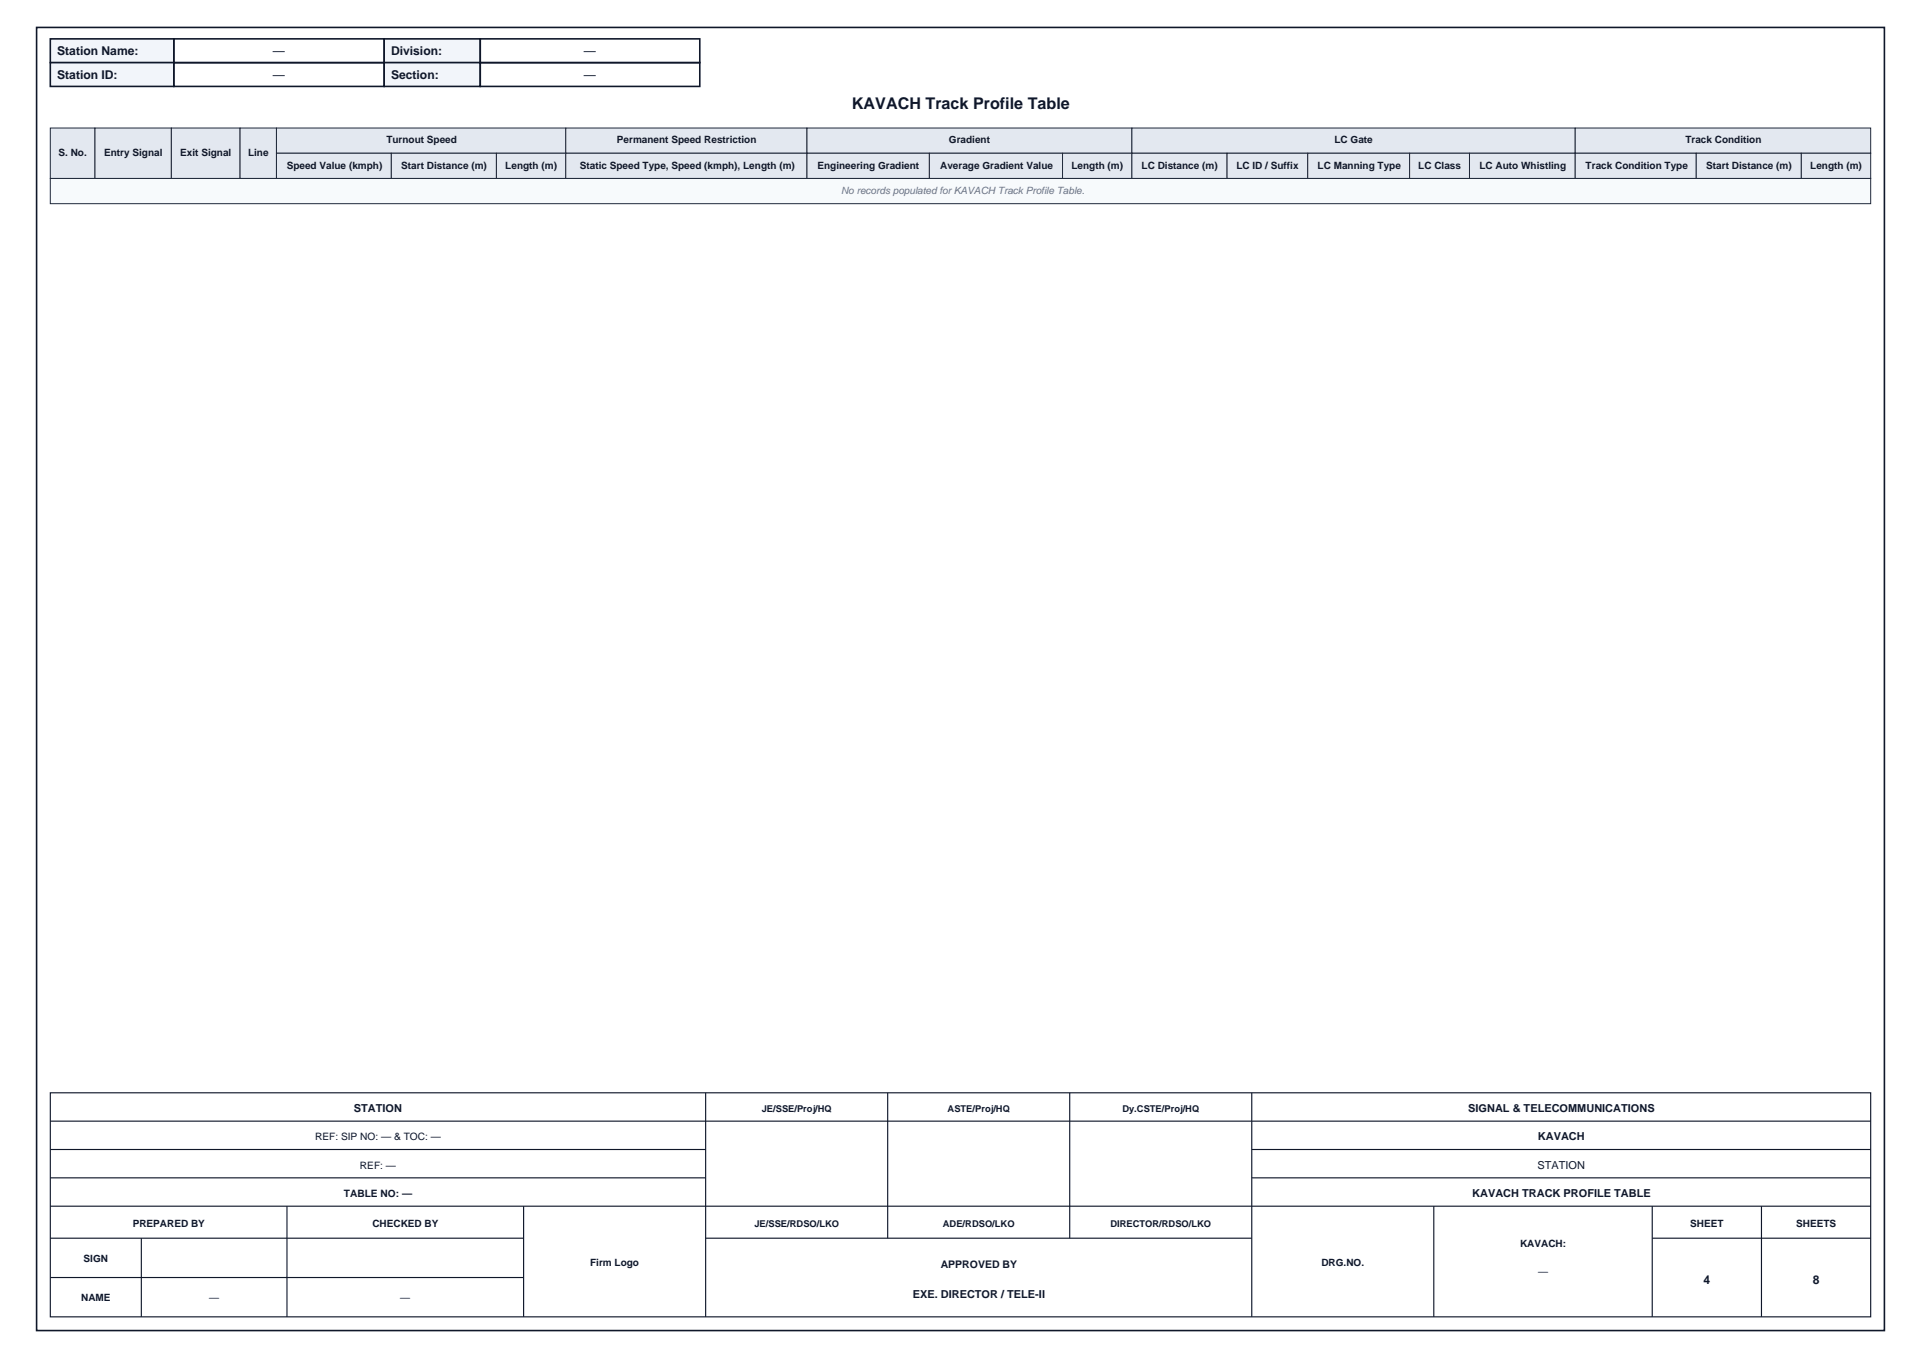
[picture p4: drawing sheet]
<svg xmlns="http://www.w3.org/2000/svg" width="420mm" height="297mm" viewBox="0 0 420 297" stroke-linecap="round" stroke-linejoin="round" font-family="sans-serif">
<defs><g id="words">
<text font-size="3.5" fill="#0f172a" x="186.3" y="23.9">KAVACH Track Profile Table</text>
<g font-size="2.6" fill="#0f172a">
<text x="12.5" y="12.1">Station Name:</text>
<text x="12.5" y="17.3">Station ID:</text>
<text x="59.7" y="12.1">—</text>
<text x="59.7" y="17.3">—</text>
<text x="85.5" y="12.1">Division:</text>
<text x="85.5" y="17.3">Section:</text>
<text x="127.7" y="12.1">—</text>
<text x="127.7" y="17.3">—</text>
<text x="372.5" y="280.9">4</text>
<text x="396.3" y="280.9">8</text>
</g>
<g font-size="2.4" fill="#0f172a">
<text x="77.4" y="243.2">STATION</text>
<text x="321" y="243.2">SIGNAL &amp; TELECOMMUNICATIONS</text>
<text x="336.2" y="249.4">KAVACH</text>
<text x="336.2" y="255.6">STATION</text>
<text x="321.9" y="261.8">KAVACH TRACK PROFILE TABLE</text>
<text x="199.6" y="283.9">EXE. DIRECTOR / TELE-II</text>
</g>
<text font-size="2.3" fill="#0f172a" x="205.7" y="277.3">APPROVED BY</text>
<g font-size="2.2" fill="#0f172a">
<text x="12.8" y="34.1">S. No.</text>
<text x="22.8" y="34.1">Entry Signal</text>
<text x="39.4" y="34.1">Exit Signal</text>
<text x="54.2" y="34.1">Line</text>
<text x="84.5" y="31.4">Turnout Speed</text>
<text x="134.9" y="31.4">Permanent Speed Restriction</text>
<text x="207.5" y="31.4">Gradient</text>
<text x="291.8" y="31.4">LC Gate</text>
<text x="368.5" y="31.4">Track Condition</text>
<text x="62.7" y="36.9">Speed Value (kmph)</text>
<text x="87.7" y="36.9">Start Distance (m)</text>
<text x="110.5" y="36.9">Length (m)</text>
<text x="126.8" y="36.9">Static Speed Type, Speed (kmph), Length (m)</text>
<text x="178.7" y="36.9">Engineering Gradient</text>
<text x="205.6" y="36.9">Average Gradient Value</text>
<text x="234.3" y="36.9">Length (m)</text>
<text x="249.6" y="36.9">LC Distance (m)</text>
<text x="270.3" y="36.9">LC ID / Suffix</text>
<text x="288.1" y="36.9">LC Manning Type</text>
<text x="310.1" y="36.9">LC Class</text>
<text x="323.5" y="36.9">LC Auto Whistling</text>
<text x="346.7" y="36.9">Track Condition Type</text>
<text x="373" y="36.9">Start Distance (m)</text>
<text x="395.8" y="36.9">Length (m)</text>
<text x="68.9" y="249.4">REF: SIP NO: — &amp; TOC: —</text>
<text x="78.7" y="255.6">REF: —</text>
<text x="75.2" y="261.8">TABLE NO: —</text>
<text x="29" y="268.3">PREPARED BY</text>
<text x="81.4" y="268.3">CHECKED BY</text>
<text x="369.6" y="268.3">SHEET</text>
<text x="392.7" y="268.3">SHEETS</text>
<text x="332.3" y="272.8">KAVACH:</text>
<text x="18.3" y="276">SIGN</text>
<text x="129" y="276.9">Firm Logo</text>
<text x="288.9" y="276.9">DRG.NO.</text>
<text x="336.3" y="278.8">—</text>
<text x="17.7" y="284.6">NAME</text>
<text x="45.7" y="284.6">—</text>
<text x="87.5" y="284.6">—</text>
</g>
<text font-size="2.2" fill="#64748b" x="183.9" y="42.4">No records populated for KAVACH Track Profile Table.</text>
<g font-size="2" fill="#0f172a">
<text x="166.5" y="243.2">JE/SSE/Proj/HQ</text>
<text x="207.2" y="243.2">ASTE/Proj/HQ</text>
<text x="245.4" y="243.2">Dy.CSTE/Proj/HQ</text>
<text x="165" y="268.3">JE/SSE/RDSO/LKO</text>
<text x="206.2" y="268.3">ADE/RDSO/LKO</text>
<text x="242.8" y="268.3">DIRECTOR/RDSO/LKO</text>
</g>
</g></defs>
<g fill="#e3e8f0" stroke="#1f293b" stroke-width=".22">
<path d="M11 28h9.8v11h-9.8z"/>
<path d="M20.8 28h16.7v11h-16.7z"/>
<path d="M37.5 28h15v11h-15z"/>
<path d="M52.5 28h7.9v11h-7.9z"/>
<path d="M60.4 28h63.3v5.5h-63.3z"/>
<path d="M123.7 28h52.7v5.5h-52.7z"/>
<path d="M176.4 28h71.1v5.5h-71.1z"/>
<path d="M247.5 28h96.9v5.5h-96.9z"/>
<path d="M344.4 28h64.6v5.5h-64.6z"/>
<path d="M60.4 33.5h25.2v5.5h-25.2z"/>
<path d="M85.6 33.5h22.9v5.5h-22.9z"/>
<path d="M108.5 33.5h15.2v5.5h-15.2z"/>
<path d="M123.7 33.5h52.7v5.5h-52.7z"/>
<path d="M176.4 33.5h26.8v5.5h-26.8z"/>
<path d="M203.2 33.5h29.1v5.5h-29.1z"/>
<path d="M232.3 33.5h15.2v5.5h-15.2z"/>
<path d="M247.5 33.5h20.8v5.5h-20.8z"/>
<path d="M268.3 33.5h17.6v5.5h-17.6z"/>
<path d="M285.9 33.5h22.3v5.5h-22.3z"/>
<path d="M308.2 33.5h13.1v5.5h-13.1z"/>
<path d="M321.3 33.5h23.1v5.5h-23.1z"/>
<path d="M344.4 33.5h26.5v5.5h-26.5z"/>
<path d="M370.9 33.5h22.9v5.5h-22.9z"/>
<path d="M393.8 33.5h15.2v5.5h-15.2z"/>
</g>
<path d="M11 39h398v5.5h-398z" fill="#f7fafc" stroke="#1f293b" stroke-width=".22"/>
<path d="M8 6h404v285h-404z" fill="none" stroke="#0f1729" stroke-width=".35"/>
<path d="M11 8.5h27v5.2h-27z" fill="#f2f5fa" stroke="#0f1729" stroke-width=".35"/>
<path d="M38 8.5h46v5.2h-46z" fill="none" stroke="#0f1729" stroke-width=".35"/>
<path d="M84 8.5h21v5.2h-21z" fill="#f2f5fa" stroke="#0f1729" stroke-width=".35"/>
<path d="M105 8.5h48v5.2h-48z" fill="none" stroke="#0f1729" stroke-width=".35"/>
<path d="M11 13.7h27v5.2h-27z" fill="#f2f5fa" stroke="#0f1729" stroke-width=".35"/>
<path d="M38 13.7h46v5.2h-46z" fill="none" stroke="#0f1729" stroke-width=".35"/>
<path d="M84 13.7h21v5.2h-21z" fill="#f2f5fa" stroke="#0f1729" stroke-width=".35"/>
<path d="M105 13.7h48v5.2h-48z" fill="none" stroke="#0f1729" stroke-width=".35"/>
<path d="M11 239h398v49h-398z" fill="#fff" stroke="#0f1729" stroke-width=".25"/>
<g fill="none" stroke="#0f1729" stroke-width=".25">
<path d="M154.3 239v49M194.1 239v31.8M233.9 239v31.8M273.7 239v49M11 245.2h398M11 251.4h143.3M11 257.6h143.3M273.7 251.4h135.3M273.7 257.6h135.3M11 263.8h398M11 270.8h103.5M11 279.4h103.5"/>
<path d="M30.9 270.8v17.2M62.7 263.8v24.2M114.5 263.8v24.2M154.3 270.8h119.4M313.5 263.8v24.2M361.2 270.8h47.8M361.2 263.8v24.2M385.1 263.8v24.2"/>
</g>
<use href="#words"/>
</svg>
